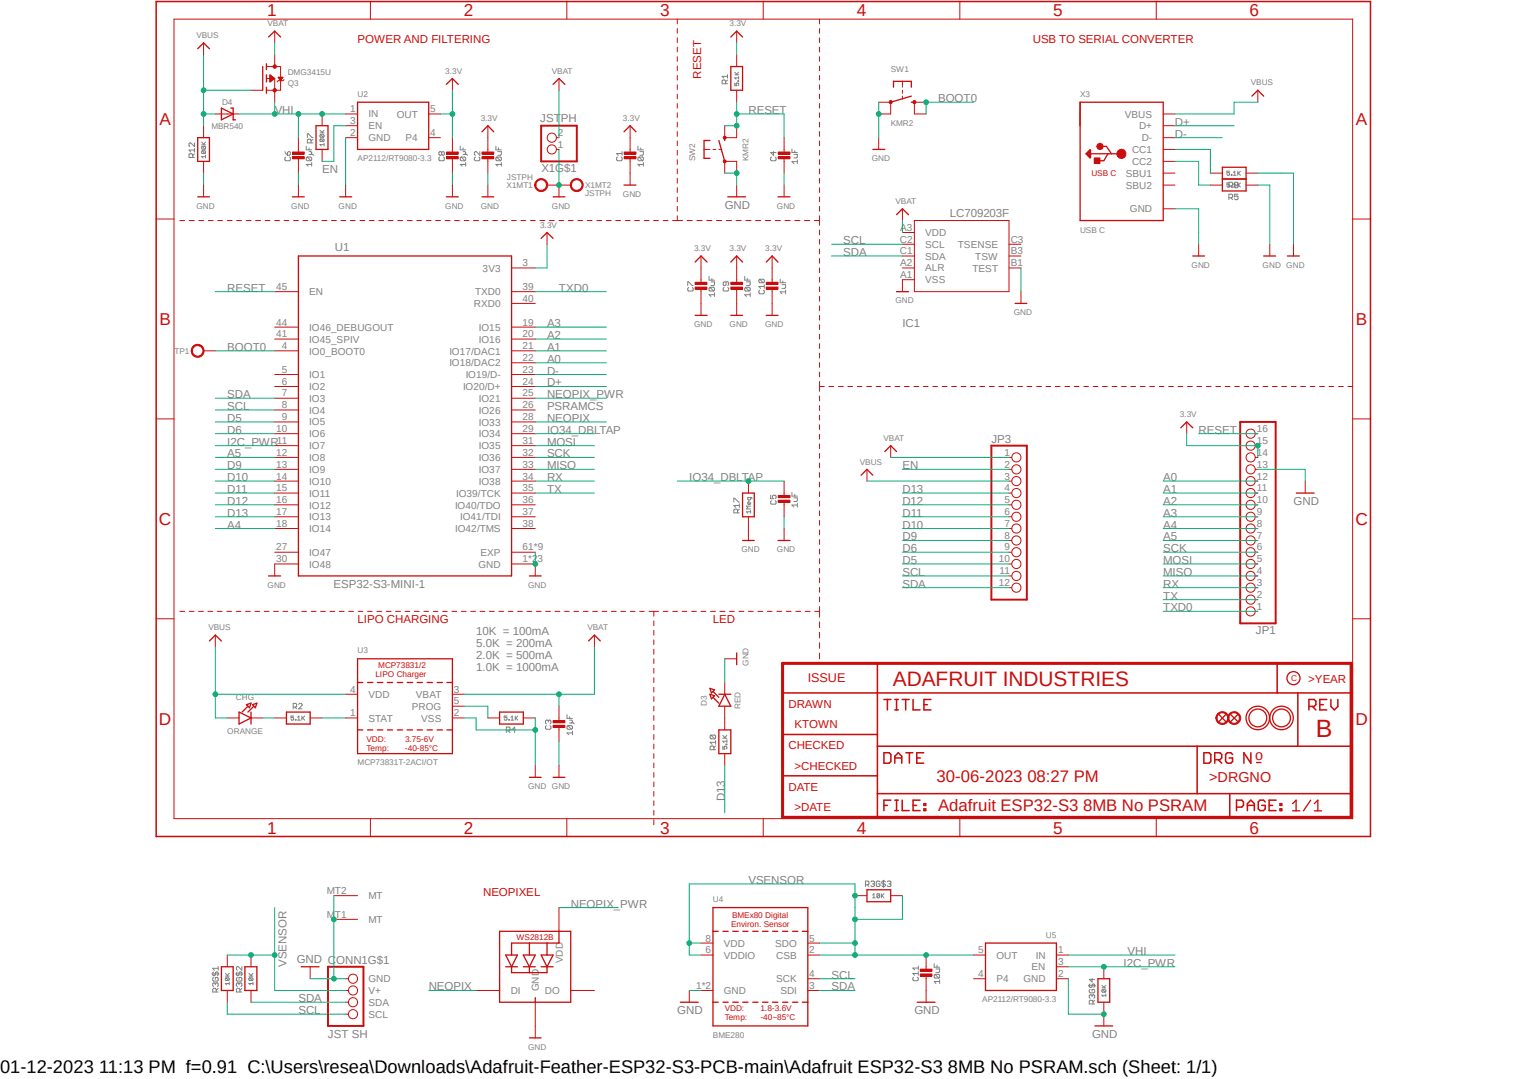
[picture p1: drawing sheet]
<svg xmlns="http://www.w3.org/2000/svg" width="297mm" height="210mm" viewBox="0 0 297 210" stroke-linecap="round" stroke-linejoin="round" font-family="sans-serif">
<defs><g id="words">
<text font-size="4.9" fill="#c90d0c" x="256.1" y="143.5">B</text>
<text font-size="4.1" fill="#c90d0c" x="173.8" y="133.6">ADAFRUIT INDUSTRIES</text>
<text font-size="3.6" x="0" y="208.9">01-12-2023 11:13 PM f=0.91 C:\Users\resea\Downloads\Adafruit-Feather-ESP32-S3-PCB-main\Adafruit ESP32-S3 8MB No PSRAM.sch (Sheet: 1/1)</text>
<g font-size="3.3" fill="#c90d0c">
<text x="52" y="3.2">1</text>
<text x="90.3" y="3.2">2</text>
<text x="128.5" y="3.2">3</text>
<text x="166.8" y="3.2">4</text>
<text x="205" y="3.2">5</text>
<text x="243.2" y="3.2">6</text>
<text x="31" y="24.4">A</text>
<text x="263.9" y="24.4">A</text>
<text x="31" y="63.3">B</text>
<text x="263.9" y="63.3">B</text>
<text x="30.9" y="102.2">C</text>
<text x="263.8" y="102.2">C</text>
<text x="30.9" y="141.1">D</text>
<text x="263.8" y="141.1">D</text>
<text x="182.3" y="152.1">30-06-2023 08:27 PM</text>
<text x="182.6" y="157.9">Adafruit ESP32-S3 8MB No PSRAM</text>
<text x="52" y="162.3">1</text>
<text x="90.3" y="162.3">2</text>
<text x="128.5" y="162.3">3</text>
<text x="166.8" y="162.3">4</text>
<text x="205" y="162.3">5</text>
<text x="243.2" y="162.3">6</text>
</g>
<g font-size="2.8" fill="#c90d0c">
<text x="244.3" y="147.8">o</text>
<text x="235.3" y="152.1">&gt;DRGNO</text>
</g>
<text font-size="2.5" fill="#c90d0c" x="157.2" y="132.8">ISSUE</text>
<g font-size="2.2" fill="#c90d0c">
<text x="69.6" y="8.3">POWER AND FILTERING</text>
<text x="201" y="8.3">USB TO SERIAL CONVERTER</text>
<text x="136.4" y="15.3" transform="rotate(-90 136.4 15.3)">RESET</text>
<text x="69.6" y="121.3">LIPO CHARGING</text>
<text x="138.8" y="121.3">LED</text>
<text x="153.5" y="137.8">DRAWN</text>
<text x="254.6" y="132.8">&gt;YEAR</text>
<text x="154.6" y="141.8">KTOWN</text>
<text x="153.5" y="145.8">CHECKED</text>
<text x="154.6" y="149.9">&gt;CHECKED</text>
<text x="153.5" y="153.9">DATE</text>
<text x="154.6" y="157.9">&gt;DATE</text>
<text x="94" y="174.3">NEOPIXEL</text>
</g>
<g font-size="2.2" fill="#808080">
<text x="53.5" y="22.2">VHI</text>
<text x="105.2" y="23.8">JSTPH</text>
<text x="145.7" y="22.2">RESET</text>
<text x="182.6" y="19.9">BOOT0</text>
<text x="228.7" y="24.5">D+</text>
<text x="228.7" y="26.8">D-</text>
<text x="62.7" y="33.7">EN</text>
<text x="105.4" y="33.6">X1G$1</text>
<text x="141.1" y="40.6">GND</text>
<text x="164.1" y="47.5">SCL</text>
<text x="184.9" y="42.2">LC709203F</text>
<text x="65.2" y="48.9">U1</text>
<text x="164.1" y="49.9">SDA</text>
<text x="44.2" y="56.8">RESET</text>
<text x="108.8" y="56.8">TXD0</text>
<text x="106.5" y="66">A2</text>
<text x="106.5" y="63.7">A3</text>
<text x="175.6" y="63.7">IC1</text>
<text x="44.2" y="68.3">BOOT0</text>
<text x="106.5" y="70.6">A0</text>
<text x="106.5" y="68.3">A1</text>
<text x="44.2" y="77.5">SDA</text>
<text x="106.5" y="75.2">D+</text>
<text x="106.5" y="72.9">D-</text>
<text x="106.5" y="77.5">NEOPIX_PWR</text>
<text x="44.2" y="79.8">SCL</text>
<text x="44.2" y="82.1">D5</text>
<text x="106.5" y="79.8">PSRAMCS</text>
<text x="106.5" y="82.1">NEOPIX</text>
<text x="44.2" y="84.4">D6</text>
<text x="44.2" y="89">A5</text>
<text x="44.2" y="86.7">I2C_PWR</text>
<text x="106.5" y="86.7">MOSI</text>
<text x="106.5" y="89">SCK</text>
<text x="106.5" y="84.4">IO34_DBLTAP</text>
<text x="193" y="86.1">JP3</text>
<text x="233.3" y="84.4">RESET</text>
<text x="44.2" y="91.4">D9</text>
<text x="44.2" y="93.6">D10</text>
<text x="44.2" y="96">D11</text>
<text x="106.5" y="91.4">MISO</text>
<text x="106.5" y="93.6">RX</text>
<text x="106.5" y="96">TX</text>
<text x="134.2" y="93.6">IO34_DBLTAP</text>
<text x="175.6" y="91.4">EN</text>
<text x="175.6" y="96">D13</text>
<text x="226.4" y="93.6">A0</text>
<text x="226.4" y="96">A1</text>
<text x="44.2" y="98.3">D12</text>
<text x="44.2" y="100.6">D13</text>
<text x="175.6" y="100.6">D11</text>
<text x="175.7" y="98.3">D12</text>
<text x="226.4" y="98.3">A2</text>
<text x="226.4" y="100.6">A3</text>
<text x="251.8" y="98.3">GND</text>
<text x="44.2" y="102.9">A4</text>
<text x="175.6" y="107.5">D6</text>
<text x="175.6" y="105.2">D9</text>
<text x="175.6" y="102.9">D10</text>
<text x="226.4" y="107.5">SCK</text>
<text x="226.4" y="105.2">A5</text>
<text x="226.4" y="102.9">A4</text>
<text x="175.6" y="112.1">SCL</text>
<text x="175.6" y="109.8">D5</text>
<text x="226.4" y="109.8">MOSI</text>
<text x="226.4" y="112.1">MISO</text>
<text x="64.9" y="114.5">ESP32-S3-MINI-1</text>
<text x="175.6" y="114.4">SDA</text>
<text x="226.4" y="119">TXD0</text>
<text x="226.4" y="114.4">RX</text>
<text x="226.4" y="116.7">TX</text>
<text x="92.7" y="123.6">10K = 100mA</text>
<text x="92.7" y="125.9">5.0K = 200mA</text>
<text x="244.4" y="123.5">JP1</text>
<text x="92.7" y="128.2">2.0K = 500mA</text>
<text x="92.7" y="130.6">1.0K = 1000mA</text>
<text x="141.1" y="155.9" transform="rotate(-90 141.1 155.9)">D13</text>
<text x="145.7" y="172">VSENSOR</text>
<text x="111.1" y="176.7">NEOPIX_PWR</text>
<text x="219.5" y="185.9">VHI</text>
<text x="55.8" y="188.2" transform="rotate(-90 55.8 188.2)">VSENSOR</text>
<text x="57.7" y="187.5">GND CONN1G$1</text>
<text x="161.8" y="190.5">SCL</text>
<text x="218.7" y="188.2">I2C_PWR</text>
<text x="58.1" y="195.1">SDA</text>
<text x="58.1" y="197.4">SCL</text>
<text x="83.4" y="192.8">NEOPIX</text>
<text x="131.8" y="197.4">GND</text>
<text x="161.8" y="192.8">SDA</text>
<text x="178" y="197.4">GND</text>
<text x="63.8" y="202">JST SH</text>
<text x="212.6" y="202">GND</text>
</g>
<g font-size="1.9" fill="#808080">
<text x="68.2" y="21.8">1</text>
<text x="71.7" y="22.9">IN</text>
<text x="77.2" y="22.9">OUT</text>
<text x="83.7" y="21.8">5</text>
<text x="218.9" y="22.9">VBUS</text>
<text x="68.2" y="24.2">3</text>
<text x="68.2" y="26.5">2</text>
<text x="71.7" y="25.2">EN</text>
<text x="71.7" y="27.5">GND</text>
<text x="78.9" y="27.5">P4</text>
<text x="83.7" y="26.5">4</text>
<text x="108.6" y="28.8">1</text>
<text x="108.6" y="26.5">2</text>
<text x="220.3" y="29.8">CC1</text>
<text x="221.7" y="25.2">D+</text>
<text x="222.2" y="27.5">D-</text>
<text x="219.1" y="34.4">SBU1</text>
<text x="220.3" y="32.1">CC2</text>
<text x="219.1" y="36.7">SBU2</text>
<text x="219.9" y="41.3">GND</text>
<text x="175.1" y="47.2">C2</text>
<text x="175.2" y="44.9">A3</text>
<text x="180.1" y="45.9">VDD</text>
<text x="196.7" y="47.2">C3</text>
<text x="93.9" y="52.9">3V3</text>
<text x="101.7" y="51.8">3</text>
<text x="175.1" y="49.5">C1</text>
<text x="175.2" y="51.8">A2</text>
<text x="180.1" y="48.2">SCL</text>
<text x="180.1" y="50.5">SDA</text>
<text x="180.1" y="52.8">ALR</text>
<text x="186.4" y="48.3">TSENSE</text>
<text x="189.3" y="52.9">TEST</text>
<text x="189.8" y="50.5">TSW</text>
<text x="196.7" y="51.8">B1</text>
<text x="196.7" y="49.5">B3</text>
<text x="53.8" y="56.4">45</text>
<text x="60.2" y="57.4">EN</text>
<text x="92.2" y="59.8">RXD0</text>
<text x="92.5" y="57.5">TXD0</text>
<text x="101.7" y="58.8">40</text>
<text x="101.7" y="56.4">39</text>
<text x="175.2" y="54.1">A1</text>
<text x="180.1" y="55.2">VSS</text>
<text x="53.8" y="65.7">41</text>
<text x="53.8" y="63.4">44</text>
<text x="60.2" y="64.4">IO46_DEBUGOUT</text>
<text x="93.2" y="64.4">IO15</text>
<text x="101.7" y="63.4">19</text>
<text x="101.7" y="65.7">20</text>
<text x="54.9" y="68">4</text>
<text x="60.2" y="69">IO0_BOOT0</text>
<text x="60.2" y="66.7">IO45_SPIV</text>
<text x="87.5" y="69">IO17/DAC1</text>
<text x="87.5" y="71.3">IO18/DAC2</text>
<text x="93.2" y="66.7">IO16</text>
<text x="101.7" y="68">21</text>
<text x="101.7" y="70.3">22</text>
<text x="54.9" y="74.9">6</text>
<text x="54.9" y="72.6">5</text>
<text x="54.9" y="77.2">7</text>
<text x="60.2" y="75.9">IO2</text>
<text x="60.2" y="73.6">IO1</text>
<text x="90.1" y="75.9">IO20/D+</text>
<text x="90.6" y="73.6">IO19/D-</text>
<text x="101.7" y="72.6">23</text>
<text x="101.7" y="77.2">25</text>
<text x="101.7" y="74.9">24</text>
<text x="54.9" y="79.5">8</text>
<text x="54.9" y="81.8">9</text>
<text x="60.2" y="80.5">IO4</text>
<text x="60.2" y="82.8">IO5</text>
<text x="60.2" y="78.2">IO3</text>
<text x="93.2" y="82.8">IO33</text>
<text x="93.2" y="80.5">IO26</text>
<text x="93.2" y="78.2">IO21</text>
<text x="101.7" y="81.8">28</text>
<text x="101.7" y="79.5">26</text>
<text x="53.8" y="84.1">10</text>
<text x="53.8" y="88.7">12</text>
<text x="53.9" y="86.4">11</text>
<text x="60.2" y="85.1">IO6</text>
<text x="60.2" y="87.4">IO7</text>
<text x="60.2" y="89.7">IO8</text>
<text x="93.2" y="85.1">IO34</text>
<text x="93.2" y="87.5">IO35</text>
<text x="93.2" y="89.7">IO36</text>
<text x="101.7" y="84.1">29</text>
<text x="101.7" y="86.4">31</text>
<text x="101.7" y="88.7">32</text>
<text x="195.5" y="88.7">1</text>
<text x="244.6" y="88.7">14</text>
<text x="244.6" y="86.4">15</text>
<text x="244.6" y="84.1">16</text>
<text x="53.8" y="91">13</text>
<text x="53.8" y="93.3">14</text>
<text x="53.8" y="95.6">15</text>
<text x="60.2" y="92">IO9</text>
<text x="60.2" y="94.4">IO10</text>
<text x="93.2" y="92">IO37</text>
<text x="93.2" y="94.4">IO38</text>
<text x="101.7" y="91">33</text>
<text x="101.7" y="93.3">34</text>
<text x="101.7" y="95.6">35</text>
<text x="195.5" y="91">2</text>
<text x="195.5" y="93.3">3</text>
<text x="195.5" y="95.6">4</text>
<text x="244.6" y="95.6">11</text>
<text x="244.6" y="93.3">12</text>
<text x="244.6" y="91">13</text>
<text x="53.8" y="98">16</text>
<text x="53.8" y="100.2">17</text>
<text x="60.2" y="99">IO12</text>
<text x="60.2" y="101.3">IO13</text>
<text x="60.2" y="96.6">IO11</text>
<text x="88.6" y="99">IO40/TDO</text>
<text x="88.8" y="96.6">IO39/TCK</text>
<text x="89.6" y="101.3">IO41/TDI</text>
<text x="101.7" y="98">36</text>
<text x="101.7" y="100.2">37</text>
<text x="195.5" y="98">5</text>
<text x="195.5" y="100.2">6</text>
<text x="244.6" y="100.2">9</text>
<text x="244.6" y="98">10</text>
<text x="53.8" y="102.5">18</text>
<text x="53.8" y="107.1">27</text>
<text x="60.2" y="103.5">IO14</text>
<text x="88.6" y="103.6">IO42/TMS</text>
<text x="101.7" y="102.5">38</text>
<text x="101.7" y="107.1">61*9</text>
<text x="195.5" y="102.5">7</text>
<text x="195.5" y="104.9">8</text>
<text x="195.5" y="107.1">9</text>
<text x="244.6" y="107.1">6</text>
<text x="244.6" y="104.9">7</text>
<text x="244.6" y="102.5">8</text>
<text x="53.8" y="109.5">30</text>
<text x="60.2" y="108.2">IO47</text>
<text x="60.2" y="110.5">IO48</text>
<text x="93.1" y="110.5">GND</text>
<text x="93.5" y="108.2">EXP</text>
<text x="101.7" y="109.5">1*23</text>
<text x="194.4" y="109.5">10</text>
<text x="194.5" y="111.8">11</text>
<text x="244.6" y="111.8">4</text>
<text x="244.6" y="109.5">5</text>
<text x="194.4" y="114.1">12</text>
<text x="244.6" y="118.7">1</text>
<text x="244.6" y="116.4">2</text>
<text x="244.6" y="114.1">3</text>
<text x="68.2" y="134.8">4</text>
<text x="71.7" y="135.8">VDD</text>
<text x="80.9" y="135.8">VBAT</text>
<text x="88.3" y="134.8">3</text>
<text x="88.3" y="137.1">5</text>
<text x="68.2" y="139.4">1</text>
<text x="71.7" y="140.5">STAT</text>
<text x="80.2" y="138.2">PROG</text>
<text x="82" y="140.5">VSS</text>
<text x="88.3" y="139.4">2</text>
<text x="63.6" y="178.6">MT1</text>
<text x="63.6" y="174">MT2</text>
<text x="71.7" y="179.7">MT</text>
<text x="71.7" y="175">MT</text>
<text x="137.3" y="185.5">6</text>
<text x="137.3" y="183.3">8</text>
<text x="140.9" y="184.3">VDD</text>
<text x="150.9" y="184.3">SDO</text>
<text x="157.5" y="183.3">5</text>
<text x="157.5" y="185.5">2</text>
<text x="190.4" y="185.5">5</text>
<text x="206" y="185.5">1</text>
<text x="71.7" y="191.2">GND</text>
<text x="109.5" y="187.5" transform="rotate(-90 109.5 187.5)">VDD</text>
<text x="140.9" y="186.6">VDDIO</text>
<text x="151.1" y="191.2">SCK</text>
<text x="151.1" y="186.6">CSB</text>
<text x="157.5" y="190.2">4</text>
<text x="190.4" y="190.2">4</text>
<text x="193.9" y="186.6">OUT</text>
<text x="193.9" y="191.2">P4</text>
<text x="199.2" y="191.2">GND</text>
<text x="200.8" y="188.8">EN</text>
<text x="201.6" y="186.6">IN</text>
<text x="206" y="187.8">3</text>
<text x="206" y="190.2">2</text>
<text x="71.7" y="193.5">V+</text>
<text x="71.7" y="195.8">SDA</text>
<text x="99.4" y="193.5">DI</text>
<text x="104.9" y="193" transform="rotate(-90 104.9 193)">GND</text>
<text x="106" y="193.5">DO</text>
<text x="135.5" y="192.4">1*2</text>
<text x="140.9" y="193.5">GND</text>
<text x="151.9" y="193.5">SDI</text>
<text x="157.5" y="192.4">3</text>
<text x="71.7" y="198.1">SCL</text>
</g>
<g font-size="1.6" fill="#808080">
<text x="52.1" y="5.1">VBAT</text>
<text x="142" y="5.1">3.3V</text>
<text x="38.2" y="7.4">VBUS</text>
<text x="56" y="14.7">DMG3415U</text>
<text x="56" y="16.8">Q3</text>
<text x="86.7" y="14.4">3.3V</text>
<text x="107.4" y="14.4">VBAT</text>
<text x="173.4" y="14.1">SW1</text>
<text x="243.5" y="16.6">VBUS</text>
<text x="43.2" y="20.4">D4</text>
<text x="69.6" y="19">U2</text>
<text x="93.6" y="23.6">3.3V</text>
<text x="121.2" y="23.6">3.3V</text>
<text x="210.2" y="19">X3</text>
<text x="41.1" y="25">MBR540</text>
<text x="173.4" y="24.5">KMR2</text>
<text x="69.6" y="31.4">AP2112/RT9080-3.3</text>
<text x="98.7" y="35.1">JSTPH</text>
<text x="135.3" y="31.4" transform="rotate(-90 135.3 31.4)">SW2</text>
<text x="145.7" y="31.4" transform="rotate(-90 145.7 31.4)">KMR2</text>
<text x="169.7" y="31.4">GND</text>
<text x="38.2" y="40.6">GND</text>
<text x="56.7" y="40.6">GND</text>
<text x="65.9" y="40.6">GND</text>
<text x="86.7" y="40.6">GND</text>
<text x="93.6" y="40.6">GND</text>
<text x="98.6" y="36.6">X1MT1</text>
<text x="107.4" y="40.6">GND</text>
<text x="113.9" y="38.1">JSTPH</text>
<text x="113.9" y="36.6">X1MT2</text>
<text x="121.2" y="38.3">GND</text>
<text x="151.2" y="40.6">GND</text>
<text x="174.3" y="39.7">VBAT</text>
<text x="105.1" y="44.3">3.3V</text>
<text x="210.2" y="45.3">USB C</text>
<text x="135.1" y="48.9">3.3V</text>
<text x="142" y="48.9">3.3V</text>
<text x="148.9" y="48.9">3.3V</text>
<text x="231.9" y="52.2">GND</text>
<text x="245.7" y="52.2">GND GND</text>
<text x="174.3" y="59.1">GND</text>
<text x="135.1" y="63.7">GND</text>
<text x="142" y="63.7">GND</text>
<text x="148.9" y="63.7">GND</text>
<text x="197.3" y="61.4">GND</text>
<text x="34" y="68.9">TP1</text>
<text x="229.6" y="81.2">3.3V</text>
<text x="172" y="85.8">VBAT</text>
<text x="167.3" y="90.4">VBUS</text>
<text x="144.3" y="107.5">GND</text>
<text x="151.2" y="107.5">GND</text>
<text x="52.1" y="114.4">GND</text>
<text x="102.8" y="114.4">GND</text>
<text x="40.6" y="122.7">VBUS</text>
<text x="114.3" y="122.7">VBAT</text>
<text x="69.6" y="127.1">U3</text>
<text x="145.7" y="129.6" transform="rotate(-90 145.7 129.6)">GND</text>
<text x="45.9" y="136.3">CHG</text>
<text x="137.6" y="137.3" transform="rotate(-90 137.6 137.3)">D3</text>
<text x="144.1" y="138" transform="rotate(-90 144.1 138)">RED</text>
<text x="44.2" y="142.8">ORANGE</text>
<text x="69.6" y="149">MCP73831T-2ACI/OT</text>
<text x="102.8" y="153.6">GND GND</text>
<text x="138.8" y="175.5">U4</text>
<text x="203.6" y="182.6">U5</text>
<text x="191.2" y="195.1">AP2112/RT9080-3.3</text>
<text x="138.8" y="202">BME280</text>
<text x="102.8" y="204.3">GND</text>
</g>
<g font-size="1.6" fill="#c90d0c">
<text x="212.4" y="34.2">USB C</text>
<text x="73.1" y="131.7">LIPO Charger</text>
<text x="73.6" y="130">MCP73831/2</text>
<text x="251.3" y="132.6">C</text>
<text x="71.3" y="146.1">Temp:</text>
<text x="71.3" y="144.4">VDD:</text>
<text x="78.8" y="146.1">-40-85°C</text>
<text x="78.8" y="144.4">3.75-6V</text>
<text x="142.5" y="178.6">BMEx80 Digital</text>
<text x="100.5" y="182.9">WS2812B</text>
<text x="142.3" y="180.4">Environ. Sensor</text>
<text x="141.1" y="196.8">VDD:</text>
<text x="148" y="196.8">1.8-3.6V</text>
<text x="141.1" y="198.5">Temp:</text>
<text x="148" y="198.5">-40~85°C</text>
</g>
</g></defs>
<path d="M29.9 0l237.2 204.9M267.1 0l-237.2 204.9" fill="none" stroke="#fff" stroke-width=".19"/>
<g fill="none" stroke="#808080" stroke-width=".19">
<path d="M141.2 16.3v-.6l-.1-.1h-.4l-.2 .1v.6h1.1M141.6 15.6l-.4 .3M141.6 14.9h-1.1l.4 .3M141.6 14.5v.7M143 16.2v.5h.4l-.1-.3 .1-.2 .4 .1-.2 .4M143 14.6h.8M143 14.1l.5 .5M143.6 15.7l.2 .1zM143.8 14.9v.5M143.8 15.2h-.8l.3 .2M143.8 14.1l-.4 .3M37.5 30.6v-.5l-.2-.2h-.3l-.2 .2v.5h1"/>
<path d="M37.8 27.8v.7l-.7-.7-.3 .2v.4l.2 .1M37.8 29.9l-.3 .4M37.8 29.2h-1l.3 .4M37.8 28.9v.7M39.2 28.2h.8M39.2 27.6l.6 .6M39.4 28.5h.5l.1 .1-.1 .4M39.4 29.3h.5l.1 .2-.1 .4M39.4 29.3l-.2 .5 .2 .1h.5M39.4 28.5l-.2 .4 .2 .1h.5M39.4 29.3l.5 .6M39.4 28.5l.5 .5"/>
<path d="M40 30.5h-.8l.3 .2M40 30.2v.5M40 27.6l-.4 .5M55.5 29.5l.5 .7M55.6 30.6l-.1 .1v.4l.1 .2h.7l.2-.2v-.4l-.2-.1M56 29.7l.3-.2 .2 .2v.4l-.2 .1h-.3zM59.6 28.4v.8h1.1M59.8 30.6h.7l.2 .1v.4l-.2 .2M59.8 30.6l-.2 .1v.4l.2 .2h.7M59.8 30.6l.7 .7M59.8 26.8v-.8h.2l.7 .8h.2M60.2 29.5h.3l.2 .2-.2 .4"/>
<path d="M60.2 30.1h.7l.1 .1M60.2 28.8v.4M60.5 27.8v-.5l-.1-.2h-.4l-.2 .2v.5h1.1M60.7 32h-1.1l.4 .3M60.7 31.6v.7M60.9 27.1l-.4 .4M62.3 25.9h.8M62.3 25.4l.5 .5M62.4 26.2h.5l.2 .1-.2 .4M62.4 27.1h.5l.2 .1-.2 .4M62.4 27.1l-.1 .1 .1 .4h.5M62.4 26.2l-.1 .1 .1 .4h.5"/>
<path d="M62.4 27.1l.5 .5M62.4 26.2l.5 .5M63.1 28.2h-.8l.2 .2M63.1 27.9v.5M63.1 25.4l-.4 .3M85.6 30.6l-.2 .1v.4l.2 .2h.7l.2-.2v-.4l-.2-.1M86 29.7l-.2-.2-.4 .2v.4l.2 .1 .4-.1M86 29.7l.1-.2 .4 .2v.4l-.2 .1-.3-.1M86 29.7v.4M89.6 28.4v.8h1M89.8 30.6l-.2 .1v.4l.2 .2h.7M89.8 30.6h.7l.1 .1v.4l-.1 .2"/>
<path d="M89.8 30.6l.7 .7M90.1 30.1h.7l.2 .1M90.1 29.5h.4l.1 .2-.1 .4M90.1 28.8v.4M90.6 32h-1l.4 .3M90.6 31.6v.7M92.5 30.6l-.2 .1v.4l.2 .2h.7l.2-.2v-.4l-.2-.1M93.4 29.5v.7l-.7-.7-.4 .2v.4l.2 .1M96.5 28.4v.8h1.1M96.7 30.6l-.2 .1v.4l.2 .2h.7M96.7 30.6h.7l.2 .1v.4l-.2 .2M96.7 30.6l.7 .7"/>
<path d="M96.9 29.5h.7v.6l-.2 .1h-.5M97 28.8v.4M97.6 32h-1.1l.4 .3M97.6 31.6v.7M120.2 30.6l-.2 .1v.4l.2 .2h.7l.2-.2v-.4l-.2-.1M121.1 29.9h-1.1l.4 .3M121.1 29.5v.7M124.2 28.4v.8h1M124.4 30.6l-.2 .1v.4l.2 .2h.7M124.4 30.6h.7l.1 .1v.4l-.1 .2M124.4 30.6l.7 .7M124.5 29.5h.7v.6l-.1 .1h-.6"/>
<path d="M124.7 28.8v.4M125.2 32h-1l.3 .3M125.2 31.6v.7M150.2 30.6l-.2 .1v.4l.2 .2h.7l.1-.2v-.4l-.1-.1M150.5 29.5v.7l-.5-.5h1M154.1 29v.7h1.1M154.5 30.1h.7v.5l-.2 .1h-.5M154.7 29.3v.4M155.2 31.5h-1.1l.4 .3M155.2 31.1v.7M239.2 36.2h.5l.2-.2v-.4l-.2-.1h-.5v1M239.2 38.5h.5l.2-.2v-.3l-.2-.2h-.5v1.1"/>
<path d="M239.3 35.6h-.5v.4l.3-.1 .2 .1-.1 .4-.4-.1M239.3 33.3h-.5v.4l.3-.1 .2 .1-.1 .4h-.3l-.1-.1M239.6 38.5l.3 .4M239.6 36.2l.3 .3M239.6 36.3l.2 .1zM239.6 34h.2v.1h-.2zM240.1 36.4h.5M240.1 35.9l.2-.3v.8M240.1 33.6l.2-.3v.8M240.1 34.1h.5M240.5 36l-.3-.1v-.3l.3-.1h.3l.2 .1-.2 .4M240.5 36l-.3 .2 .3 .3h.3l.2-.1-.2-.4"/>
<path d="M240.5 36h.3M240.9 33.3v.8M240.9 35.6v.8M241 37.8h-.8v.5l.4-.2 .4 .2v.4l-.2 .2h-.3l-.3-.2M241 36l.4 .4M241 33.7l.4 .4M241.4 35.6l-.5 .6M241.4 33.3l-.5 .5M133.9 55.6v-.7l1 .7M134 55.9l-.1 .2v.4l.1 .1h.7l.2-.1v-.4l-.2-.2M138 53.8v.7h1.1M138.2 55.9h.7l.2 .2v.4l-.2 .1"/>
<path d="M138.2 55.9l-.2 .2v.4l.2 .1h.7M138.2 55.9l.7 .7M138.4 54.9h.7v.5l-.2 .2h-.5M138.6 54.2v.3M139.1 57.4h-1.1l.4 .3M139.1 57v.7M140.9 55.9l-.1 .2v.4l.1 .1h.7l.2-.1v-.4l-.2-.2M141.3 54.9v.5l-.2 .2-.3-.2v-.4l.1-.1h.7l.2 .1v.4l-.2 .2M144.9 53.8v.7h1.1M145.1 55.9l-.2 .2v.4l.2 .1h.7M145.1 55.9h.7l.2 .2v.4l-.2 .1M145.1 55.9l.7 .7"/>
<path d="M145.3 54.9h.7v.5l-.2 .2h-.5M145.5 54.2v.3M146 57.4h-1.1l.4 .3M146 57v.7M147.9 54.4l-.2 .1v.4l.2 .1h.6M147.9 56.5l-.2 .1v.4l.2 .2h.6l.3-.2v-.4l-.3-.1M147.9 54.4h.6l.3 .1v.4l-.3 .1M147.9 54.4l.6 .6M148.8 55.4v.7M148.8 55.8h-1.1l.3 .3M151.8 54.4v.6h1.1M152.2 55.4h.7v.5l-.2 .2h-.5"/>
<path d="M152.4 54.7v.3M152.9 56.8h-1.1l.4 .4M152.9 56.5v.7M142.8 97.7v-.7l1.1 .7M143.6 99.8v-.5l-.2-.2h-.4l-.2 .2v.5h1.1M143.9 99.1l-.3 .3M143.9 98.4h-1.1l.4 .4M143.9 98v.8M146.1 99.6h-.8l.2 .3M146.1 96.8v.4l-.2 .1-.4-.1v-.4h.7l.1 .3M146.1 97.8v.2l-.2 .2h-.2l-.2-.4 .3-.1v.5M146.1 99.4v.5"/>
<path d="M146.1 98.5h-.8l.2 .3-.2 .3h.8M150 96.4v.7h.5l-.2-.4 .2-.3h.4l.1 .2v.3l-.1 .2M150.2 97.5l-.2 .1v.4l.2 .1h.7l.1-.1v-.4l-.1-.1M154.1 95.8v.8h1.1M154.5 96.9h.7v.6l-.2 .1h-.5M154.7 96.2v.4M155.2 98v.7M155.2 98.3h-1.1l.4 .4M57.1 137.6h.5l.1-.1v-.4l-.1-.2h-.5v1.1M57.1 139.4h-.5v.3l.4-.1 .1 .4-.1 .2-.4-.2M57.4 137.6l.3 .4M57.9 139.6l.3-.2v.8"/>
<path d="M58.1 137.1l.2-.2h.3l.2 .2v.2l-.7 .7h.7M58.8 139.4v.8M58.9 139.7l.4 .5M59.3 139.4l-.5 .5M98.7 139.4h-.6v.3l.3-.1 .3 .1-.1 .5-.5-.2M99.4 139.6l.3-.2v.8M100.3 139.4v.8M100.4 139.7l.4 .5M100.8 139.4l-.5 .5M110.4 139.1v.7h1M110.9 139.5v.3M57.5 140l.1 .2z"/>
<path d="M57.9 140.2h.6M98.6 142.2h.5l.2-.1v-.4l-.2-.2h-.5v1.1M98.9 142.2l.4 .4M99 140l.1 .2zM99.4 140.2h.5M100.3 142.1h-.7l.6-.6v1.1M106.3 141.2l-.1 .2v.4l.1 .1h.8l.1-.1v-.4l-.1-.2M106.7 140.3l-.1-.1-.4 .1v.4l.1 .2M106.7 140.3l.2-.1 .3 .1v.4l-.1 .2M106.7 140.3v.2M110.5 141.2h.7l.2 .2v.4l-.2 .1M110.5 141.2l-.1 .2v.4l.1 .1h.7"/>
<path d="M110.5 141.2l.7 .7M110.9 140.2h.3l.2 .1v.2l-.2 .2M110.9 140.7h.7l.2 .2M111.4 142.7h-1l.3 .3M111.4 142.3v.7M138.4 143.1l-.2 .2v.3l.2 .2h.7M138.4 143.1h.7l.2 .2v.3l-.2 .2M138.4 143.1l.7 .7M138.9 145.9v-.5l-.1-.2h-.4l-.2 .2v.5h1.1M139.3 145.2l-.4 .3M139.3 144.5h-1.1l.4 .4M139.3 144.1v.8"/>
<path d="M140.7 145.2v.6h.4l-.2-.3 .2-.3 .4 .2v.3l-.2 .1M140.7 143.7h.8M140.7 143.1l.5 .6M141.3 144.8h.2v.1h-.2zM141.5 144v.5M141.5 144.3h-.8l.2 .2M141.5 143.1l-.4 .5M168.4 172.2h.6l.1-.2v-.3l-.1-.2h-.6v1.1M168.8 172.2l.3 .4M169.5 171.7l.2-.2h.3l.2 .2v.2l-.2 .1M169.8 174.2l.3-.3v.9M169.8 174.8h.5"/>
<path d="M169.8 172h.2M170 172l.2 .2-.2 .4h-.3l-.2-.2M171.2 174.1l-.1 .7h-.3l-.1-.2M171.2 174.1l-.1-.2-.4 .2v.5M171.2 174.1l-.5 .5M171.3 171.7l-.2-.2h-.4l-.1 .2v.7l.1 .2h.4l.2-.2v-.4h-.4M171.5 173.9v.9M171.7 174.3l.3 .5M172 171.3v1.5M172 173.9l-.5 .6M172.3 171.7l-.1-.2h-.4l-.2 .2 .2 .3h.4l.1 .2-.1 .4h-.4l-.2-.2M172.7 171.7l.1-.2h.4l.2 .2-.2 .3"/>
<path d="M173 172h.2M173.2 172l.2 .2-.2 .4h-.4l-.1-.2M41.2 189.6h1.4M41.6 189.2l-.2 .2v.3l.2 .2 .3-.2v-.3l.2-.2 .4 .2v.3l-.2 .2M41.6 190.2l-.2 .2v.4l.2 .2h.7l.2-.2v-.4l-.2-.2h-.4v.4M41.9 191.5l.2-.2 .4 .2v.4l-.2 .1M41.9 191.5l-.2-.2-.3 .2v.4l.2 .1M41.9 191.5v.2M42.1 193.1v-.5l-.2-.2h-.3l-.2 .2v.5h1.1M42.5 192.4l-.4 .3M42.5 188.1v.7M42.5 188.5h-1.1l.3 .3"/>
<path d="M43.9 190h.7M43.9 189.4l.5 .6M44 190.3h.5l.1 .2-.1 .3M44 190.3l-.1 .2 .1 .3h.5M44 190.3l.5 .5M44.6 191.4h-.7l.2 .3M44.6 191.2v.5M44.6 189.4l-.4 .5M45.8 189.6h1.4M46.2 189.2l-.2 .2v.3l.2 .2 .3-.2v-.3l.2-.2 .4 .2v.3l-.2 .2M46.2 190.2l-.2 .2v.4l.2 .2h.7l.2-.2v-.4l-.2-.2h-.4v.4M46.5 191.5l-.1-.2-.4 .2v.4l.2 .1"/>
<path d="M46.5 191.5l.2-.2 .4 .2v.4l-.2 .1M46.5 191.5v.2M46.7 193.1v-.5l-.2-.2h-.3l-.2 .2v.5h1.1M47.1 188.1v.7l-.7-.7h-.2l-.2 .2v.4l.2 .1M47.1 192.4l-.4 .3M48.4 190h.8M48.4 189.4l.6 .6M48.6 190.3h.5l.1 .2-.1 .3M48.6 190.3l-.2 .2v.2l.7 .1M48.6 190.3l.5 .5M49.2 191.4h-.8l.3 .3M49.2 191.2v.5"/>
<path d="M49.2 189.4l-.3 .5M177.8 190.2l-.1 .2v.3l.1 .2h.7l.2-.2v-.3l-.2-.2M178.7 188v.8M178.7 189.1v.7M178.7 189.5h-1l.3 .3M178.7 188.4h-1l.3 .4M181.8 187.5v.8h1.1M182 189.7h.7l.2 .1v.4l-.2 .2M182 189.7l-.2 .1v.4l.2 .2h.7M182 189.7l.7 .7M182.2 188.6h.7v.5l-.2 .2h-.5M182.4 187.9v.4"/>
<path d="M182.9 191.1h-1.1l.4 .3M182.9 190.7v.7M211.8 191.9h1.4M212.2 191.5l-.2 .2v.3l.2 .2 .4-.2v-.3l.1-.2 .4 .2v.3l-.2 .2M212.2 192.6l-.2 .1v.4l.2 .2h.7l.2-.2v-.4l-.2-.1h-.3v.3M212.6 193.8l.1-.2 .4 .2v.3l-.2 .2M212.6 193.8l-.2-.2-.4 .2v.3l.2 .2M212.6 190.5v.6l-.6-.5h1.1M212.6 193.8v.2M212.7 195.4v-.5l-.1-.2h-.4l-.2 .2v.5h1.1M213.1 194.7l-.4 .3M214.5 192.3h.7"/>
<path d="M214.5 191.8l.5 .5M214.6 192.6h.5l.1 .1-.1 .4M214.6 192.6l-.1 .1 .1 .4h.5M214.6 192.6l.5 .5M215.2 193.7h-.7l.2 .3M215.2 193.5v.5M215.2 191.8l-.4 .4"/>
</g>
<g fill="none" stroke="#c90d0c" stroke-width=".19">
<path d="M131.8 3.7v1M131.8 5.5v1M131.8 7.4v.9M131.8 9.2v.9M131.8 11v.9M131.8 12.9v.9M131.8 14.7v.9M131.8 16.5v.9M131.8 18.3v.9M159.5 3.7v1M159.5 5.5v1M159.5 7.4v.9"/>
<path d="M159.5 9.2v.9M159.5 11v.9M159.5 12.9v.9M159.5 14.7v.9M159.5 16.5v.9M159.5 18.3v.9M56.9 30.5h2.3v.4h-2.3zM56.9 29.6h2.3v.4h-2.3zM58.1 26.8v3M58.1 30.7v3M58.1 36v2.3M67.3 36v2.3"/>
<path d="M86.9 30.5h2.3v.4h-2.3zM86.9 29.6h2.3v.4h-2.3zM88.1 26.8v3M88.1 30.7v3M88.1 36v2.3M131.8 20.2v.8M131.8 22v.9M131.8 23.8v.9M131.8 25.6v.9M131.8 27.4v1M131.8 29.3v.9M131.8 31.1v.9"/>
<path d="M131.8 32.9v.9M131.8 34.7v.9M131.8 36.5v1M131.8 38.4v.9M159.5 20.2v.8M159.5 22v.9M159.5 23.8v.9M159.5 25.6v.9M159.5 27.4v1M159.5 29.3v.9M159.5 31.1v.9M159.5 32.9v.9"/>
<path d="M159.5 34.7v.9M159.5 36.5v1M159.5 38.4v.9M35 42.9h.9M36.8 42.9h1M38.7 42.9h.9M40.6 42.9h.9M42.4 42.9h.9M44.2 42.9h1M46.1 42.9h.9M47.9 42.9h1M49.7 42.9h1"/>
<path d="M51.6 42.9h.9M53.5 42.9h.9M55.3 42.9h.9M57.1 42.9h1M59 42.9h.9M60.8 42.9h1M62.7 42.9h.9M64.5 42.9h.9M66.4 42.9h.9M68.2 42.9h.9M70.1 42.9h.9M71.9 42.9h.9"/>
<path d="M73.7 42.9h1M75.6 42.9h.9M77.4 42.9h1M79.3 42.9h.9M81.1 42.9h.9M83 42.9h.9M84.8 42.9h.9M86.7 42.9h.9M88.5 42.9h.9M90.3 42.9h1M92.2 42.9h.9M94 42.9h1"/>
<path d="M95.9 42.9h.9M97.7 42.9h.9M99.6 42.9h.9M101.4 42.9h.9M103.3 42.9h.9M105.1 42.9h.9M106.9 42.9h1M108.8 42.9h.9M110.6 42.9h.9M112.5 42.9h.9M114.3 42.9h.9M116.2 42.9h.9"/>
<path d="M118 42.9h1M119.8 42.9h1M121.7 42.9h.9M123.5 42.9h1M125.4 42.9h.9M127.2 42.9h.9M129.1 42.9h.9M130.9 42.9h1.9M131.8 40.2v.9M131.8 42v.9M133.7 42.9h1M135.6 42.9h1.1"/>
<path d="M137.5 42.9h1.1M139.4 42.9h1.1M141.4 42.9h1M143.3 42.9h1M145.2 42.9h1M147.1 42.9h1M149 42.9h1M150.9 42.9h1M152.8 42.9h1M154.7 42.9h1M156.6 42.9h1M158.5 42.9h1"/>
<path d="M159.5 40.2v.9M159.5 42v1.9M159.5 44.8v.9M159.5 46.6v.9M159.5 48.5v.9M159.5 50.3v.9M159.5 52.2v.9M159.5 54v.9M159.5 55.8v1M159.5 57.7v.9M159.5 59.5v1M159.5 61.4v.9"/>
<path d="M159.5 63.2v.9M159.5 65.1v.9M159.5 66.9v.9M159.5 68.7v1M159.5 70.6v.9M159.5 72.4v1M159.5 74.3v1.9M159.5 77.1v.9M159.5 79v.9M159.5 75.2h.9M161.3 75.2h1M163.2 75.2h.9"/>
<path d="M165 75.2h.9M166.9 75.2h.9M168.7 75.2h.9M170.5 75.2h.9M172.4 75.2h.9M174.2 75.2h.9M176 75.2h1M177.9 75.2h.9M179.7 75.2h.9M181.6 75.2h.9M183.4 75.2h.9M185.2 75.2h.9"/>
<path d="M187.1 75.2h.9M188.9 75.2h.9M190.7 75.2h.9M192.6 75.2h.9M194.4 75.2h.9M196.3 75.2h.8M198.1 75.2h.9M199.9 75.2h.9M201.8 75.2h.9M203.6 75.2h.9M205.4 75.2h.9M207.3 75.2h.9"/>
<path d="M209.1 75.2h.9M210.9 75.2h.9M212.8 75.2h.9M214.6 75.2h.9M216.5 75.2h.9M218.3 75.2h.9M220.1 75.2h.9M222 75.2h.9M223.8 75.2h.9M225.6 75.2h.9M227.5 75.2h.9M229.3 75.2h.9"/>
<path d="M231.1 75.2h1M233 75.2h.9M234.8 75.2h.9M236.6 75.2h1M238.5 75.2h.9M240.3 75.2h.9M242.1 75.2h1M244 75.2h.9M245.8 75.2h1M247.6 75.2h1M249.5 75.2h.9M251.3 75.2h1"/>
<path d="M253.2 75.2h.9M255 75.2h.9M256.8 75.2h1M258.7 75.2h.9M260.5 75.2h1M262.3 75.2h1M159.5 80.8v.9M159.5 82.7v.9M159.5 84.5v1M159.5 86.4v.9M159.5 88.3v.9M159.5 90.1v1"/>
<path d="M159.5 92v.9M159.5 93.9v.9M159.5 95.7v.9M159.5 97.6v.9M159.5 99.4v1M35 119h.9M36.8 119h1M38.7 119h.9M40.5 119h.9M42.3 119h.9M44.2 119h.8M46 119h.9"/>
<path d="M47.8 119h.9M49.6 119h.9M51.4 119h1M53.3 119h.9M55.1 119h.9M56.9 119h.9M58.8 119h.8M60.6 119h.9M62.4 119h.9M64.2 119h1M66 119h1M67.9 119h.9"/>
<path d="M69.7 119h.9M71.5 119h.9M73.4 119h.9M75.2 119h.9M77 119h.9M78.8 119h1M80.6 119h1M82.5 119h.9M84.3 119h.9M86.1 119h.9M88 119h.9M89.8 119h.9"/>
<path d="M91.6 119h.9M93.4 119h1M95.2 119h1M97.1 119h.9M98.9 119h.9M100.8 119h.9M102.6 119h.9M104.4 119h.9M106.2 119h.9M108 119h1M109.9 119h.9M111.7 119h.9"/>
<path d="M113.5 119h1M115.4 119h.9M117.2 119h.9M119 119h.9M120.8 119h1M122.7 119h.9M124.5 119h.9M126.3 119h1.9M127.3 119v.9M129.1 119h.9M130.9 119h1M132.8 119h.9"/>
<path d="M134.6 119h1M136.4 119h1M138.3 119h.9M140.1 119h1M142 119h.9M143.8 119h1M145.7 119h.9M147.5 119h1M149.4 119h.9M151.2 119h.9M153 119h1M154.9 119h.9"/>
<path d="M156.7 119h.9M158.6 119h.9M159.5 101.3v.9M159.5 103.2v.9M159.5 105v1M159.5 106.9v.9M159.5 108.8v.9M159.5 110.6v.9M159.5 112.5v.9M159.5 114.3v1M159.5 116.2v.9M159.5 118.1v2"/>
<path d="M127.3 120.9v.9M127.3 122.7v.9M127.3 124.5v1M127.3 126.4v.9M127.3 128.2v1M127.3 130.1v.9M127.3 131.9v.9M127.3 133.8v.9M127.3 135.6v.9M127.3 137.5v.9M127.3 139.3v.9M159.5 121v1.2"/>
<path d="M159.5 123.1v1.1M159.5 125.1v1.1M159.5 127.1v1.1M127.3 141.1v1M127.3 143v.9M127.3 144.8v1M127.3 146.7v.9M127.3 148.5v.9M127.3 150.4v.9M127.3 152.2v.9M127.3 154.1v.9M127.3 155.9v.9"/>
<path d="M127.3 157.7v1M127.3 159.6v.9"/>
</g>
<path d="M152.3 129.1h110.7v30h-110.7z" fill="none" stroke="#c90d0c" stroke-width=".59"/>
<g fill="none" stroke="#c90d0c" stroke-width=".3">
<path d="M152.3 134.9h110.7M170.8 129.1v30M172 136.1h1.4M172.7 136.1v2.1M174.2 136.1h.6M174.2 138.2h.6M174.5 136.1v2.1M175.6 136.1h1.4M176.3 136.1v2.1M177.7 136.1v2.1h1.4M179.8 137.2h.7M181.2 136.1h-1.4v2.1h1.4"/>
<path d="M248.6 129.1v5.8M252.6 134.9v10.3M254.8 137.5h1l.3-.3v-.7l-.3-.4h-1v2.1M255.4 137.5l.7 .7M256.9 137.2h.7M258.2 136.1h-1.3v2.1h1.3M259 136.1v1.4l.7 .7 .7-.7v-1.4M152.3 143h18.5M152.3 151h18.5M170.8 154.5h92.2M170.8 145.2h92.2M172 146.5h1.1l.3 .4v1.3l-.3 .3h-1.1z"/>
<path d="M172 156.8h.7M173.4 155.7h-1.4v2.1M174.2 147.5h1.3M174.2 148.5v-1.3l.6-.7 .7 .7v1.3M174.2 155.7h.6M174.2 157.8h.6M174.5 155.7v2.1M175.6 155.7v2.1h1.4M176.3 146.5h1.4M177 146.5v2M177.7 156.8h.7M178.4 147.5h.7"/>
<path d="M179.1 155.7h-1.4v2.1h1.4M179.8 146.5h-1.4v2h1.4M179.8 156.4h.4v.4h-.4zM179.8 157.4h.4v.4h-.4zM233 145.2v9.3M234.3 146.5h1l.4 .4v1.3l-.4 .3h-1zM236.4 147.9h1l.4-.4v-.6l-.4-.4h-1v2M237.1 147.9l.7 .6M239.4 154.5v4.6M239.9 146.9l-.3-.4h-.7l-.4 .4v1.3l.4 .3h.7l.3-.3v-.7h-.7M240.7 157.1h1l.3-.3v-.7l-.3-.4h-1v2.1M242.8 156.8h1.3"/>
<path d="M242.8 157.8v-1.4l.7-.7 .6 .7v1.4M243.5 146.5v2l-1.4-2v2M246.3 156.1l-.4-.4h-.7l-.3 .4v1.3l.3 .4h.7l.4-.4v-.6h-.7M247 156.8h.7M248.4 155.7h-1.4v2.1h1.4M249.1 156.4h.4v.4h-.4zM249.1 157.4h.4v.4h-.4z"/>
</g>
<g fill="none" stroke="#c90d0c" stroke-width=".25">
<path d="M56.9 38.3h2.3M66.1 38.3h2.4M86.9 38.3h2.3M239.5 139.1l1.4 1.4M240.9 139.1l-1.4 1.4M244.6 148.4h.8M251.6 156.4l.7-.7v2.1M251.6 157.8h1.4M255.1 155.7l-1.4 2.1M255.8 157.8h1.4M255.8 156.4l.7-.7v2.1"/>
<circle cx="251.8" cy="132" r="1.27"/>
</g>
<path d="M56.9 30.7h2.3M56.9 29.8h2.3M86.9 30.7h2.3M86.9 29.8h2.3" fill="none" stroke="#c90d0c" stroke-width=".42"/>
<path d="M239.3 138.9a1.28 1.28 0 0 1 2 .2 1.28 1.28 0 0 1-.8 1.9 1.28 1.28 0 0 1-1.6-1.3h.3a1.03 1.03 0 0 1 1.5-.8 1.03 1.03 0 0 1 .2 1.7 1.03 1.03 0 0 1-1.7-.5v-.4h-.3z" fill-rule="evenodd" fill="#c90d0c"/>
<path d="M239.3 138.9a1.28 1.28 0 0 1 2 .2 1.28 1.28 0 0 1-.8 1.9 1.28 1.28 0 0 1-1.6-1.3h.3a1.03 1.03 0 0 1 1.5-.8 1.03 1.03 0 0 1 .2 1.7 1.03 1.03 0 0 1-1.7-.5v-.4h-.3z" fill="none" stroke="#c90d0c" stroke-width=".19"/>
<path d="M237.2 139.1l1.4 1.4M238.6 139.1l-1.4 1.4" fill="none" stroke="#c90d0c" stroke-width=".25"/>
<path d="M237 138.9a1.26 1.26 0 0 1 2 .2 1.26 1.26 0 0 1-.8 1.9 1.26 1.26 0 0 1-1.6-1.3h.3a1.04 1.04 0 0 1 1.4-1 1.04 1.04 0 0 1 .3 1.7 1.04 1.04 0 0 1-1.7-.3v-.4h-.3z" fill-rule="evenodd" fill="#c90d0c"/>
<g fill="none" stroke="#c90d0c" stroke-width=".19">
<path d="M33.9 3.7h229.4v155.6h-229.4zM39.6 8.3v2.4M53.5 6.1v2.2M72.1 .3v3.4M108.8 15.3v2.3M110.3 .3v3.4M143.4 6.1v2.2M148.5 .3v3.4M186.8 .3v3.4M225 .3v3.4M41.9 22.2h4.6M67.3 22.2h2.3"/>
<path d="M67.3 24.5h2.3M67.3 26.8h2.3M83.4 22.2h2.3M83.4 26.8h2.3M108.3 26.8h.5M108.3 29.1h.5M108.8 36v2.3M137 29.1h1.2M138.8 29.1h.5M139.9 29.1h.6M141.1 26.8h2.3M141.1 31.4h2.3"/>
<path d="M30.4 42.6h3.5M263.3 42.6h3.4M30.4 81.5h3.5M168.7 91.4v2.2M173.4 86.7v2.3M196.4 98.3h.5M196.4 96h.5M196.4 93.6h.5M196.4 91.4h.5M196.4 89h.5M244.3 98.3h.5M244.3 96h.5"/>
<path d="M244.3 93.6h.5M244.3 91.4h.5M244.3 89h.5M244.3 86.7h.5M244.3 84.4h.5M254 93.6v2.4M263.3 81.5h3.4M196.4 114.4h.5M196.4 112.1h.5M196.4 109.8h.5M196.4 107.5h.5M196.4 105.2h.5"/>
<path d="M196.4 102.9h.5M196.4 100.6h.5M244.3 119h.5M244.3 116.7h.5M244.3 114.4h.5M244.3 112.1h.5M244.3 109.8h.5M244.3 107.5h.5M244.3 105.2h.5M244.3 102.9h.5M244.3 100.6h.5M30.4 120.4h3.5"/>
<path d="M41.9 123.6v2.3M44.2 139.7h2.3M48.9 139.7h2.2M53.5 139.7h2.3M60.4 139.7h2.3M67.3 135.1h2.3M67.3 139.7h2.3M88.1 135.1h2.2M88.1 139.7h2.2M88.1 137.5h2.2M108.8 137.5v3M115.7 123.6v2.3"/>
<path d="M237 138.9a1.26 1.26 0 0 1 2 .2 1.26 1.26 0 0 1-.8 1.9 1.26 1.26 0 0 1-1.6-1.3h.3a1.04 1.04 0 0 1 1.4-1 1.04 1.04 0 0 1 .3 1.7 1.04 1.04 0 0 1-1.7-.3v-.4h-.3zM263.3 120.4h3.4M72.1 159.3v3.5M104.2 149v2.3M107.7 141.2h2.2v.4h-2.2zM107.7 140.3h2.2v.4h-2.2zM108.8 141.4v3M108.8 149v2.3M110.3 159.3v3.5M148.5 159.3v3.5M186.8 159.3v3.5M225 159.3v3.5"/>
<circle cx="107.4" cy="26.8" r=".89"/>
<circle cx="107.4" cy="29.1" r=".89"/>
<circle cx="197.8" cy="96" r=".89"/>
<circle cx="197.8" cy="91.4" r=".89"/>
<circle cx="197.8" cy="89" r=".89"/>
<circle cx="197.8" cy="98.3" r=".89"/>
<circle cx="197.8" cy="93.6" r=".89"/>
<circle cx="243.4" cy="96" r=".89"/>
<circle cx="243.4" cy="93.6" r=".89"/>
<circle cx="243.4" cy="98.3" r=".89"/>
<circle cx="243.4" cy="89" r=".89"/>
<circle cx="243.4" cy="84.4" r=".89"/>
<circle cx="243.4" cy="91.4" r=".89"/>
<circle cx="243.4" cy="86.7" r=".89"/>
<circle cx="197.8" cy="112.1" r=".89"/>
<circle cx="197.8" cy="105.2" r=".89"/>
<circle cx="197.8" cy="102.9" r=".89"/>
<circle cx="197.8" cy="100.6" r=".89"/>
<circle cx="197.8" cy="107.5" r=".89"/>
<circle cx="197.8" cy="114.4" r=".89"/>
<circle cx="197.8" cy="109.8" r=".89"/>
<circle cx="243.4" cy="102.9" r=".89"/>
<circle cx="243.4" cy="109.8" r=".89"/>
<circle cx="243.4" cy="116.7" r=".89"/>
<circle cx="243.4" cy="119" r=".89"/>
<circle cx="243.4" cy="107.5" r=".89"/>
<circle cx="243.4" cy="105.2" r=".89"/>
<circle cx="243.4" cy="114.4" r=".89"/>
<circle cx="243.4" cy="112.1" r=".89"/>
<circle cx="243.4" cy="100.6" r=".89"/>
</g>
<g fill="none" stroke="#c90d0c" stroke-width=".25">
<path d="M38.5 9.5l1.1-1.2 1.2 1.2M52.3 7.2l1.2-1.1 1.1 1.1M69.6 19.9h13.8v9.2h-13.8zM107.7 16.4l1.1-1.1 1.1 1.1M142.2 7.2l1.2-1.1 1.1 1.1M43.1 21l2.3 1.2-2.3 1.1zM44.9 21h.5v2.3h.4M107.7 38.3h2.2M138.2 27.3h-1.2v3.5h1.2M139.9 27.3l1.2 4.1M141.1 26.8v.5M167.6 92.5l1.1-1.1 1.2 1.1"/>
<path d="M172.2 87.9l1.2-1.2 1.1 1.2M252.3 96h3.5M40.8 124.8l1.1-1.2 1.2 1.2M46.5 138.6l2.4 1.1-2.4 1.2zM48 137.2l.9-.3-.3 .9zM48.3 137.5l-1.2 1.1M48.9 138.6v2.3M49.1 137.2l.9-.3-.3 .9zM49.4 137.5l-1.1 1.1M55.8 138.6h4.6v2.3h-4.6zM69.6 128.2h18.5v18.5h-18.5zM69.6 132.8h1"/>
<path d="M71.5 132.8h1.1M73.4 132.8h1.1M75.4 132.8h1M77.3 132.8h1.1M79.2 132.8h1.1M81.2 132.8h1M83.1 132.8h1.1M85.1 132.8h1M87 132.8h1.1M114.6 124.8l1.1-1.2 1.1 1.2M69.6 142.1h1M71.5 142.1h1.1"/>
<path d="M73.4 142.1h1.1M75.4 142.1h1M77.3 142.1h1.1M79.2 142.1h1.1M81.2 142.1h1M83.1 142.1h1.1M85.1 142.1h1M87 142.1h1.1M103 151.3h2.3M107.7 151.3h2.2"/>
<circle cx="244.8" cy="139.7" r="1.74"/>
<circle cx="244.8" cy="139.7" r="2.29"/>
<circle cx="249.4" cy="139.7" r="1.74"/>
<circle cx="249.4" cy="139.7" r="2.29"/>
</g>
<path d="M105.3 24.5h7v6.9h-7zM193 86.7h6.9v30h-6.9zM241.4 82.1h6.9v39.2h-6.9z" fill="none" stroke="#c90d0c" stroke-width=".38"/>
<path d="M30.4 .3h236.3v162.5h-236.3z" fill="none" stroke="#c90d0c" stroke-width=".3"/>
<path d="M107.7 141.4h2.2M107.7 140.5h2.2" fill="none" stroke="#c90d0c" stroke-width=".42"/>
<circle cx="141.1" cy="31.4" r=".3" fill="#c90d0c"/>
<circle cx="141.1" cy="31.4" r=".3" fill="none" stroke="#c90d0c" stroke-width=".19"/>
<circle cx="141.1" cy="26.8" r=".3" fill="#c90d0c"/>
<g fill="none" stroke="#c90d0c" stroke-width=".19">
<path d="M51.9 15.3h1.6v2.3M51.9 13h2.7v4.6h-2.7M55.3 15.5l-.2 .2h-1l-.2 .3M88.1 15.3v2.3M62.7 22.2v2.3M62.7 29.1v2.3M93.8 30.5h2.3v.4h-2.3zM93.8 29.6h2.3v.4h-2.3zM95 26.8v3M95 30.7v3M95 36v2.3M121.5 30.5h2.3v.4h-2.3z"/>
<path d="M121.5 29.6h2.3v.4h-2.3zM122.6 24.5v5.3M122.6 30.7v5.3M141.1 24.5v2.3M141.1 31.4v2.3M143.4 24.5v2.3M143.4 31.4v2.3M143.4 36v2.3M231 82.1v2.3M141.1 132.8v2.3M141.1 137.5v4.6M141.1 128.2h2.3"/>
<path d="M141.1 146.7v2.3"/>
<circle cx="141.1" cy="26.8" r=".3"/>
</g>
<g fill="none" stroke="#c90d0c" stroke-width=".25">
<path d="M51.1 13v4.6M51.9 12.4v1.1M51.9 14.6v1.4M51.9 17v1.2M86.9 16.4l1.2-1.1 1.1 1.1M61.5 24.5h2.3v4.6h-2.3zM93.8 38.3h2.3M121.5 25.7l1.1-1.2 1.2 1.2M121.5 36h2.3M141.6 38.3h3.5M229.8 83.3l1.2-1.2 1.2 1.2M138.2 135.1l.9 .3-.6 .6z"/>
<path d="M138.2 134l.9 .3-.6 .6zM138.8 134.6l1.1 1.1M138.8 135.7l1.1 1.2M139.9 135.1h2.3M141.1 135.1l1.1 2.4h-2.3zM143.4 127.1v2.3M139.9 142.1h2.3v4.6h-2.3z"/>
</g>
<path d="M93.8 30.7h2.3M93.8 29.8h2.3M121.5 30.7h2.3M121.5 29.8h2.3" fill="none" stroke="#c90d0c" stroke-width=".42"/>
<circle cx="53.5" cy="17.6" r=".33" fill="#c90d0c"/>
<circle cx="53.5" cy="17.6" r=".33" fill="none" stroke="#c90d0c" stroke-width=".19"/>
<circle cx="53.5" cy="13" r=".33" fill="#c90d0c"/>
<g fill="none" stroke="#c90d0c" stroke-width=".19">
<path d="M48.9 17.6h2.2M52.5 15h.6M52.5 15.7h.4M52.5 15.6h.5M52.5 15.5h.6M52.5 15.5h.7M52.5 15.4h.8M52.5 15.3h.9M52.5 15.2h.9M52.5 15.2h.8M52.5 15.1h.7M52.5 14.6l1 .7-1 .7z"/>
<path d="M52.5 15.9h.1M52.5 15.8h.2M52.5 15.7h.3M52.5 14.9h.5M52.5 14.9h.4M52.5 14.8h.3M52.5 14.7h.2M52.5 14.6h.1M53.5 10.7v2.3M53.5 17.6v2.3M54.1 15h1l-.5 .7zM54.2 15.1h.8"/>
<path d="M54.2 15.2h.8M54.3 15.2h.6M54.3 15.3h.6M54.4 15.4h.4M54.4 15.5h.4M54.5 15.5h.2M54.5 15.6h.2M54.6 15.7h.1M39.6 24.5v2.3M39.6 31.4v2.3M39.6 36v2.3M95 24.5v2.3"/>
<path d="M151.5 30.5h2.3v.4h-2.3zM151.5 29.6h2.3v.4h-2.3zM152.6 26.8v3M152.6 30.7v3M152.6 36v2.3M95 139.7h2.2M101.9 139.7h2.3"/>
<circle cx="53.5" cy="13" r=".33"/>
</g>
<g fill="none" stroke="#c90d0c" stroke-width=".25">
<path d="M210.2 19.9v4.6M210.2 19.9h16.2v23h-16.2zM38.5 26.8h2.3v4.6h-2.3zM38.5 38.3h2.3M93.8 25.7l1.2-1.2 1.1 1.2M151.4 38.3h2.4M211.5 29.9l.4-.3v.7l-.2-.2v-.2M212.1 29.2h.2v1.5h-.2l-.7-.8zM212.1 29.2v1.3M212.3 29.9h6M214.5 28.5h.8l1 1.4M215.6 29.9l-.8 1.4h-1"/>
<path d="M97.2 138.6h4.7v2.3h-4.7z"/>
</g>
<path d="M151.5 30.7h2.3M151.5 29.8h2.3" fill="none" stroke="#c90d0c" stroke-width=".42"/>
<circle cx="218.3" cy="30" r=".92" fill="#c90d0c"/>
<circle cx="218.3" cy="30" r=".92" fill="none" stroke="#c90d0c" stroke-width=".19"/>
<circle cx="214.1" cy="28.5" r=".64" fill="#c90d0c"/>
<circle cx="214.1" cy="28.5" r=".64" fill="none" stroke="#c90d0c" stroke-width=".19"/>
<path d="M213 30.7h1.1v1.1h-1.1z" fill-rule="evenodd" fill="#c90d0c"/>
<g fill="none" stroke="#c90d0c" stroke-width=".19">
<path d="M244.8 17.6v2.3M213 30.7h1.1v1.1h-1.1zM226.4 24.5h2.3M226.4 26.8h2.3M226.4 22.2h2.3M226.4 29.1h2.3M226.4 33.7h2.3M226.4 31.4h2.3M226.4 36h2.3M235.6 33.7h2.3M235.6 36h2.3M242.5 33.7h2.3"/>
<path d="M242.5 36h2.3M53.5 56.8h4.6M99.6 52.2h4.6M99.6 56.8h4.6M99.6 59.1h4.6M106.5 45.3v2.2M226.4 40.6h2.3M233.3 47.5v2.3M247.1 47.5v2.3M251.8 47.5v2.3M53.5 79.8h4.6M53.5 63.7h4.6"/>
<path d="M53.5 75.2h4.6M53.5 68.3h4.6M53.5 66h4.6M53.5 72.9h4.6M53.5 77.5h4.6M99.6 79.8h4.6M99.6 63.7h4.6M99.6 75.2h4.6M99.6 68.3h4.6M99.6 66h4.6M99.6 70.6h4.6M99.6 72.9h4.6"/>
<path d="M99.6 77.5h4.6M53.5 84.4h4.6M53.5 86.7h4.6M53.5 82.1h4.6M53.5 98.3h4.6M53.5 89h4.6M53.5 91.4h4.6M53.5 93.6h4.6M53.5 96h4.6M99.6 84.4h4.6M99.6 86.7h4.6M99.6 82.1h4.6"/>
<path d="M99.6 98.3h4.6M99.6 89h4.6M99.6 91.4h4.6M99.6 93.6h4.6M99.6 96h4.6M53.5 109.8h4.6M53.5 102.9h4.6M53.5 100.6h4.6M53.5 107.5h4.6M99.6 109.8h4.6v2.3M99.6 102.9h4.6M99.6 100.6h4.6"/>
<path d="M99.6 107.5h4.6"/>
</g>
<path d="M243.7 18.7l1.1-1.1 1.2 1.1M237.9 32.6h4.6v4.6h-4.6zM237.9 34.8h4.6M58.1 49.8h41.5v62.3h-41.5zM105.3 46.4l1.2-1.1 1.2 1.1M232.2 49.8h2.2M246 49.8h2.3M250.6 49.8h2.3M103 112.1h2.3" fill="none" stroke="#c90d0c" stroke-width=".25"/>
<path d="M37.5 67.4a1.27 1.27 0 0 1 2 .1 1.27 1.27 0 0 1-.6 2 1.27 1.27 0 0 1-1.7-1.2h.2a1.04 1.04 0 0 1 1.4-1 1.04 1.04 0 0 1 .4 1.7 1.04 1.04 0 0 1-1.7-.3l-.1-.4h-.2z" fill-rule="evenodd" fill="#c90d0c"/>
<path d="M173.4 19.9v2.3M175.6 15.8v1.2M175.6 17.6v.6M175.6 18.7v.6M178 19.9v2.3M37.5 67.4a1.27 1.27 0 0 1 2 .1 1.27 1.27 0 0 1-.6 2 1.27 1.27 0 0 1-1.7-1.2h.2a1.04 1.04 0 0 1 1.4-1 1.04 1.04 0 0 1 .4 1.7 1.04 1.04 0 0 1-1.7-.3l-.1-.4h-.2zM39.6 68.3h2.3" fill="none" stroke="#c90d0c" stroke-width=".19"/>
<path d="M173.9 17v-1.2h3.5v1.2M177.4 19.9h.6M177.4 18.7l-4 1.2" fill="none" stroke="#c90d0c" stroke-width=".25"/>
<path d="M173.1 19.6h.5v.5h-.5z" fill-rule="evenodd" fill="#c90d0c"/>
<path d="M173.1 19.6h.5v.5h-.5z" fill="none" stroke="#c90d0c" stroke-width=".19"/>
<path d="M177.8 19.6h.4v.5h-.4z" fill-rule="evenodd" fill="#c90d0c"/>
<g fill="none" stroke="#c90d0c" stroke-width=".19">
<path d="M143.4 10.7v2.3M143.4 17.6v2.3M171 19.9h2.4M177.8 19.6h.4v.5h-.4zM178 19.9h2.3M171 22.2h2.4M171 26.8v2.3M178 22.2h2.3M135.3 55.9h2.3v.4h-2.3zM135.3 54.9h2.3v.5h-2.3zM136.4 49.8v5.4M136.4 56.1v5.3"/>
<path d="M142.2 55.9h2.3v.4h-2.3zM142.2 54.9h2.3v.5h-2.3zM143.4 49.8v5.4M143.4 56.1v5.3M149.1 55.9h2.3v.4h-2.3zM149.1 54.9h2.3v.5h-2.3zM150.3 49.8v5.4M150.3 56.1v5.3M175.6 47.5h2.4M175.6 49.8h2.4M175.6 52.2h2.4M175.6 45.3h2.4"/>
<path d="M175.6 40.6v2.3M178 54.4h-2.4v2.4M178 42.9h18.4v13.9h-18.4zM196.4 47.5h2.3M196.4 49.8h2.3M196.4 52.2h2.3M198.7 56.8v2.3M145.7 93.6v2.4M151.5 97.4h2.3v.4h-2.3zM151.5 96.4h2.3v.5h-2.3zM152.6 93.6v3M152.6 97.6v3"/>
<path d="M145.7 100.6v4.6M152.6 102.9v2.3M65 178.9h4.6M65 174.3h4.6M108.8 176.7v4.6M60.4 188.2v2.3M67.3 190.5h.5M67.3 192.8h.5M67.3 195.1h.5M67.3 197.4h.5M92.7 192.8h4.5M104.2 195.1v6.9"/>
<path d="M111.1 192.8h4.6M134.2 192.8v2.3M136.4 192.8h2.4M136.4 183.6h2.4M136.4 185.9h2.4M157.2 190.5h2.3M157.2 192.8h2.3M157.2 183.6h2.3M157.2 185.9h2.3"/>
<circle cx="68.7" cy="192.8" r=".89"/>
<circle cx="68.7" cy="190.5" r=".89"/>
<circle cx="68.7" cy="197.4" r=".89"/>
<circle cx="68.7" cy="195.1" r=".89"/>
</g>
<g fill="none" stroke="#c90d0c" stroke-width=".25">
<path d="M142.2 13h2.3v4.6h-2.3zM169.9 29.1h2.3M135.3 51l1.1-1.2 1.2 1.2M142.2 51l1.2-1.2 1.1 1.2M149.1 51l1.2-1.2 1.1 1.2M174.5 41.8l1.1-1.2 1.2 1.2M174.5 56.8h2.3M197.6 59.1h2.3M135.3 61.4h2.3M142.2 61.4h2.3M149.1 61.4h2.3M144.5 96h2.3v4.6h-2.3z"/>
<path d="M144.5 105.2h2.3M151.4 105.2h2.4M138.8 176.7h18.4v23h-18.4zM58.6 188.2h3.5M97.2 181.3h13.9v13.8h-13.9zM98.4 188.2h2.3M98.4 185.9h2.3l-1.1 2.3zM99.6 188.2v1.1h6.9v-1.1M101.9 188.2h2.3M101.9 185.9h2.3l-1.2 2.3zM103 183.6v2.3M103 188.2v1.1"/>
<path d="M104.2 194.2v.9M105.3 188.2h2.4M105.3 185.9h2.4l-1.2 2.3zM106.5 183.6v2.3M108.8 181.3v2.3h-9.2v2.3M132.4 195.1h3.5M138.8 195.1h1M138.8 181.3h1M140.7 195.1h1M140.7 181.3h1M142.6 195.1h1.1M142.6 181.3h1.1"/>
<path d="M144.6 195.1h1M144.6 181.3h1M146.5 195.1h1M146.5 181.3h1M148.4 195.1h1.1M148.4 181.3h1.1M150.4 195.1h1M150.4 181.3h1M152.3 195.1h1M152.3 181.3h1M154.3 195.1h1M154.3 181.3h1"/>
<path d="M156.2 195.1h1M156.2 181.3h1M103 202h2.3"/>
</g>
<path d="M63.8 188.2h6.9v11.5h-6.9z" fill="none" stroke="#c90d0c" stroke-width=".38"/>
<path d="M135.3 56.1h2.3M135.3 55.2h2.3M142.2 56.1h2.3M142.2 55.2h2.3M149.1 56.1h2.3M149.1 55.2h2.3M151.5 97.6h2.3M151.5 96.6h2.3" fill="none" stroke="#c90d0c" stroke-width=".42"/>
<path d="M104.4 35.2a1.28 1.28 0 0 1 2 .2 1.28 1.28 0 0 1-.7 1.9 1.28 1.28 0 0 1-1.6-1.3h.2a1.03 1.03 0 0 1 1.3-1 1.03 1.03 0 0 1 .6 1.6 1.03 1.03 0 0 1-1.6 .1l-.3-.7h-.2z" fill-rule="evenodd" fill="#c90d0c"/>
<path d="M104.4 35.2a1.28 1.28 0 0 1 2 .2 1.28 1.28 0 0 1-.7 1.9 1.28 1.28 0 0 1-1.6-1.3h.2a1.03 1.03 0 0 1 1.3-1 1.03 1.03 0 0 1 .6 1.6 1.03 1.03 0 0 1-1.6 .1l-.3-.7h-.2zM106.5 36h2.3" fill="none" stroke="#c90d0c" stroke-width=".19"/>
<path d="M111.3 35.2a1.26 1.26 0 0 1 2 .1 1.26 1.26 0 0 1-.7 1.9 1.26 1.26 0 0 1-1.6-1.2h.2a1.05 1.05 0 0 1 1.4-1 1.05 1.05 0 0 1 .4 1.7 1.05 1.05 0 0 1-1.7-.3l-.1-.4h-.2z" fill-rule="evenodd" fill="#c90d0c"/>
<g fill="none" stroke="#c90d0c" stroke-width=".19">
<path d="M108.8 36h2.3M111.3 35.2a1.26 1.26 0 0 1 2 .1 1.26 1.26 0 0 1-.7 1.9 1.26 1.26 0 0 1-1.6-1.2h.2a1.05 1.05 0 0 1 1.4-1 1.05 1.05 0 0 1 .4 1.7 1.05 1.05 0 0 1-1.7-.3l-.1-.4h-.2zM53.5 109.8v2.3M166.4 174.3h2.3M173.4 174.3h2.2M44.2 185.9v2.3M44.2 192.8v2.3M48.9 185.9v2.3M48.9 192.8v2.3M179.1 189.6h2.3v.4h-2.3zM179.1 188.6h2.3v.5h-2.3zM180.3 185.9v2.9"/>
<path d="M180.3 189.8v5.3M189.5 185.9h2.3M189.5 190.5h2.3M205.6 185.9h2.3M205.6 188.2h2.3M205.6 190.5h2.3M214.8 188.2v2.3M214.8 195.1v4.6"/>
</g>
<path d="M179.1 189.8h2.3M179.1 188.8h2.3" fill="none" stroke="#c90d0c" stroke-width=".42"/>
<path d="M52.3 112.1h2.3M168.7 173.2h4.7v2.3h-4.7zM43.1 188.2h2.3v4.6h-2.3zM47.7 188.2h2.3v4.6h-2.3zM178.5 195.1h3.5M191.8 183.6h13.8v9.2h-13.8zM213.1 199.7h3.5M213.7 190.5h2.3v4.6h-2.3z" fill="none" stroke="#c90d0c" stroke-width=".25"/>
<path d="M58.1 33.7v2.3M67.3 26.8v9.2M88.1 33.7v2.3M108.8 29.1v6.9M244.8 91.4h9.2v2.2" fill="none" stroke="#0dab76" stroke-width=".19"/>
<circle cx="108.8" cy="36" r=".46" fill="#0dab76"/>
<g fill="none" stroke="#0dab76" stroke-width=".19">
<path d="M90.3 139.7h2.4v2.4h11.5M104.2 139.7v9.3M108.8 144.4v4.6"/>
<circle cx="108.8" cy="36" r=".46"/>
</g>
<circle cx="104.2" cy="142.1" r=".46" fill="#0dab76"/>
<g fill="none" stroke="#0dab76" stroke-width=".19">
<path d="M141.1 33.7h2.3"/>
<circle cx="104.2" cy="142.1" r=".46"/>
</g>
<circle cx="143.4" cy="33.7" r=".46" fill="#0dab76"/>
<g fill="none" stroke="#0dab76" stroke-width=".19">
<path d="M39.6 33.7v2.3M95 33.7v2.3M143.4 33.7v2.3M152.6 33.7v2.3M244.8 36h2.3v11.5M244.8 33.7h7v13.8M228.7 40.6h4.6v6.9M104.2 107.5v2.3M141.1 128.2v4.6"/>
<circle cx="143.4" cy="33.7" r=".46"/>
</g>
<circle cx="104.2" cy="109.8" r=".46" fill="#0dab76"/>
<g fill="none" stroke="#0dab76" stroke-width=".19">
<path d="M171 19.9v6.9"/>
<circle cx="104.2" cy="109.8" r=".46"/>
</g>
<circle cx="171" cy="22.2" r=".46" fill="#0dab76"/>
<g fill="none" stroke="#0dab76" stroke-width=".19">
<path d="M65 174.3v16.2"/>
<circle cx="171" cy="22.2" r=".46"/>
</g>
<circle cx="65" cy="178.9" r=".46" fill="#0dab76"/>
<g fill="none" stroke="#0dab76" stroke-width=".19">
<path d="M60.4 190.5h6.9"/>
<circle cx="65" cy="178.9" r=".46"/>
</g>
<circle cx="65" cy="190.5" r=".46" fill="#0dab76"/>
<g fill="none" stroke="#0dab76" stroke-width=".19">
<path d="M198.7 52.2v4.6M152.6 100.6v2.3M134.2 192.8h2.2M207.9 190.5v6.9h6.9"/>
<circle cx="65" cy="190.5" r=".46"/>
</g>
<circle cx="214.8" cy="197.4" r=".46" fill="#0dab76"/>
<g fill="none" stroke="#0dab76" stroke-width=".19">
<path d="M168.7 93.6h27.7M41.9 125.9v13.8h2.3M41.9 135.1h25.4"/>
<circle cx="214.8" cy="197.4" r=".46"/>
</g>
<circle cx="41.9" cy="135.1" r=".46" fill="#0dab76"/>
<g fill="none" stroke="#0dab76" stroke-width=".19">
<path d="M39.6 10.7v13.8M39.6 22.2h2.3"/>
<circle cx="41.9" cy="135.1" r=".46"/>
</g>
<circle cx="39.6" cy="22.2" r=".46" fill="#0dab76"/>
<g fill="none" stroke="#0dab76" stroke-width=".19">
<path d="M39.6 17.6h9.3"/>
<circle cx="39.6" cy="22.2" r=".46"/>
</g>
<circle cx="39.6" cy="17.6" r=".46" fill="#0dab76"/>
<g fill="none" stroke="#0dab76" stroke-width=".19">
<path d="M108.8 17.6v9.2M244.8 19.9h-4.6v2.3h-11.5M173.4 89h23M115.7 135.1h-6.9v2.4"/>
<circle cx="39.6" cy="17.6" r=".46"/>
</g>
<circle cx="108.8" cy="135.1" r=".46" fill="#0dab76"/>
<g fill="none" stroke="#0dab76" stroke-width=".19">
<path d="M53.5 8.3v2.4M175.6 42.9v2.4M231 84.4v2.3h13.8v2.3M51.1 139.7h2.4M62.7 139.7h4.6M90.3 135.1h18.5M90.3 137.5h4.7v2.2M115.7 125.9v9.2"/>
<circle cx="108.8" cy="135.1" r=".46"/>
</g>
<circle cx="244.8" cy="86.7" r=".46" fill="#0dab76"/>
<g fill="none" stroke="#0dab76" stroke-width=".19">
<path d="M88.1 17.6v9.2M85.7 22.2h2.4"/>
<circle cx="244.8" cy="86.7" r=".46"/>
</g>
<circle cx="88.1" cy="22.2" r=".46" fill="#0dab76"/>
<g fill="none" stroke="#0dab76" stroke-width=".19">
<path d="M143.4 8.3v2.4M143.4 19.9v4.6h-2.3M106.5 47.5v4.7h-2.3"/>
<circle cx="88.1" cy="22.2" r=".46"/>
</g>
<circle cx="143.4" cy="24.5" r=".46" fill="#0dab76"/>
<g fill="none" stroke="#0dab76" stroke-width=".19">
<path d="M143.4 22.2h9.2v4.6"/>
<circle cx="143.4" cy="24.5" r=".46"/>
</g>
<circle cx="143.4" cy="22.2" r=".46" fill="#0dab76"/>
<g fill="none" stroke="#0dab76" stroke-width=".19">
<path d="M67.3 24.5h-2.3v6.9h-2.3M67.3 22.2h-9.2v4.6M41.9 56.8h11.6M161.8 49.8h13.8M161.8 47.5h13.8M41.9 77.5h11.6M41.9 79.8h11.6M104.2 91.4h11.5M104.2 86.7h11.5M104.2 89h11.5M175.6 91.4h20.8M233.3 84.4h11.5"/>
<path d="M175.6 114.4h20.8M175.6 112.1h20.8M226.4 109.8h18.4M226.4 112.1h18.4M226.4 107.5h18.4M44.2 195.1v2.3h23.1M48.9 195.1h18.4M159.5 192.8h6.9M159.5 190.5h6.9"/>
<circle cx="143.4" cy="22.2" r=".46"/>
</g>
<circle cx="62.7" cy="22.2" r=".46" fill="#0dab76"/>
<g fill="none" stroke="#0dab76" stroke-width=".19">
<path d="M46.5 22.2h7"/>
<circle cx="62.7" cy="22.2" r=".46"/>
</g>
<circle cx="58.1" cy="22.2" r=".46" fill="#0dab76"/>
<g fill="none" stroke="#0dab76" stroke-width=".19">
<path d="M53.5 19.9v2.3h4.6"/>
<circle cx="58.1" cy="22.2" r=".46"/>
</g>
<circle cx="53.5" cy="22.2" r=".46" fill="#0dab76"/>
<g fill="none" stroke="#0dab76" stroke-width=".19">
<path d="M189.5 19.9h-9.2v2.3M228.7 24.5h11.5M228.7 26.8h9.2M228.7 29.1h6.9v4.6M228.7 31.4h4.6v4.6h2.3M104.2 56.8h13.8M41.9 68.3h11.6M104.2 75.2h13.8M104.2 72.9h13.8M104.2 70.6h13.8M104.2 68.3h13.8M104.2 82.1h13.8"/>
<path d="M226.4 93.6h18.4M226.4 96h18.4M226.4 119h18.4M83.4 192.8h9.3M207.9 185.9h20.8"/>
<circle cx="53.5" cy="22.2" r=".46"/>
</g>
<circle cx="180.3" cy="19.9" r=".46" fill="#0dab76"/>
<g fill="none" stroke="#0dab76" stroke-width=".19">
<path d="M104.2 66h13.8M104.2 63.7h13.8M104.2 77.5h13.8M41.9 84.4h11.6M41.9 91.4h11.6M41.9 93.6h11.6M41.9 96h11.6M41.9 98.3h11.6M41.9 82.1h11.6M41.9 89h11.6M104.2 84.4h11.5M104.2 93.6h11.5"/>
<path d="M104.2 96h11.5M131.8 93.6h20.8M175.6 96h20.8M175.6 98.3h20.8M226.4 98.3h18.4M41.9 102.9h11.6M41.9 100.6h11.6M175.6 107.5h20.8M175.6 105.2h20.8M175.6 102.9h20.8M175.6 100.6h20.8M175.6 109.8h20.8"/>
<path d="M226.4 105.2h18.4M226.4 102.9h18.4M226.4 100.6h18.4M226.4 114.4h18.4M226.4 116.7h18.4M141.1 149v9.2M108.8 176.7h11.5"/>
<circle cx="180.3" cy="19.9" r=".46"/>
</g>
<circle cx="145.7" cy="93.6" r=".46" fill="#0dab76"/>
<g fill="none" stroke="#0dab76" stroke-width=".19">
<path d="M53.5 176.7v16.1h13.8M44.2 185.9h4.7"/>
<circle cx="145.7" cy="93.6" r=".46"/>
</g>
<circle cx="53.5" cy="185.9" r=".46" fill="#0dab76"/>
<g fill="none" stroke="#0dab76" stroke-width=".19">
<path d="M48.9 185.9h4.6"/>
<circle cx="53.5" cy="185.9" r=".46"/>
</g>
<circle cx="48.9" cy="185.9" r=".46" fill="#0dab76"/>
<g fill="none" stroke="#0dab76" stroke-width=".19">
<path d="M136.4 183.6h-2.2v2.3h2.2"/>
<circle cx="48.9" cy="185.9" r=".46"/>
</g>
<circle cx="134.2" cy="183.6" r=".46" fill="#0dab76"/>
<g fill="none" stroke="#0dab76" stroke-width=".19">
<path d="M166.4 172h-32.2v11.6M159.5 183.6h6.9v2.3h-6.9"/>
<circle cx="134.2" cy="183.6" r=".46"/>
</g>
<circle cx="166.4" cy="183.6" r=".46" fill="#0dab76"/>
<g fill="none" stroke="#0dab76" stroke-width=".19">
<path d="M166.4 172v4.7M166.4 178.9v4.7M166.4 185.9h13.9"/>
<circle cx="166.4" cy="183.6" r=".46"/>
</g>
<circle cx="166.4" cy="185.9" r=".46" fill="#0dab76"/>
<g fill="none" stroke="#0dab76" stroke-width=".19">
<path d="M180.3 185.9h9.2"/>
<circle cx="166.4" cy="185.9" r=".46"/>
</g>
<circle cx="180.3" cy="185.9" r=".46" fill="#0dab76"/>
<circle cx="180.3" cy="185.9" r=".46" fill="none" stroke="#0dab76" stroke-width=".19"/>
<circle cx="166.4" cy="174.3" r=".46" fill="#0dab76"/>
<g fill="none" stroke="#0dab76" stroke-width=".19">
<path d="M175.6 174.3v4.6h-9.2v-2.2"/>
<circle cx="166.4" cy="174.3" r=".46"/>
</g>
<circle cx="166.4" cy="178.9" r=".46" fill="#0dab76"/>
<g fill="none" stroke="#0dab76" stroke-width=".19">
<path d="M207.9 188.2h20.8"/>
<circle cx="166.4" cy="178.9" r=".46"/>
</g>
<circle cx="214.8" cy="188.2" r=".46" fill="#0dab76"/>
<g fill="none" stroke="#0dab76" stroke-width=".19">
<path d="M41.9 86.7h11.6"/>
<circle cx="214.8" cy="188.2" r=".46"/>
</g>
<use href="#words"/>
</svg>
